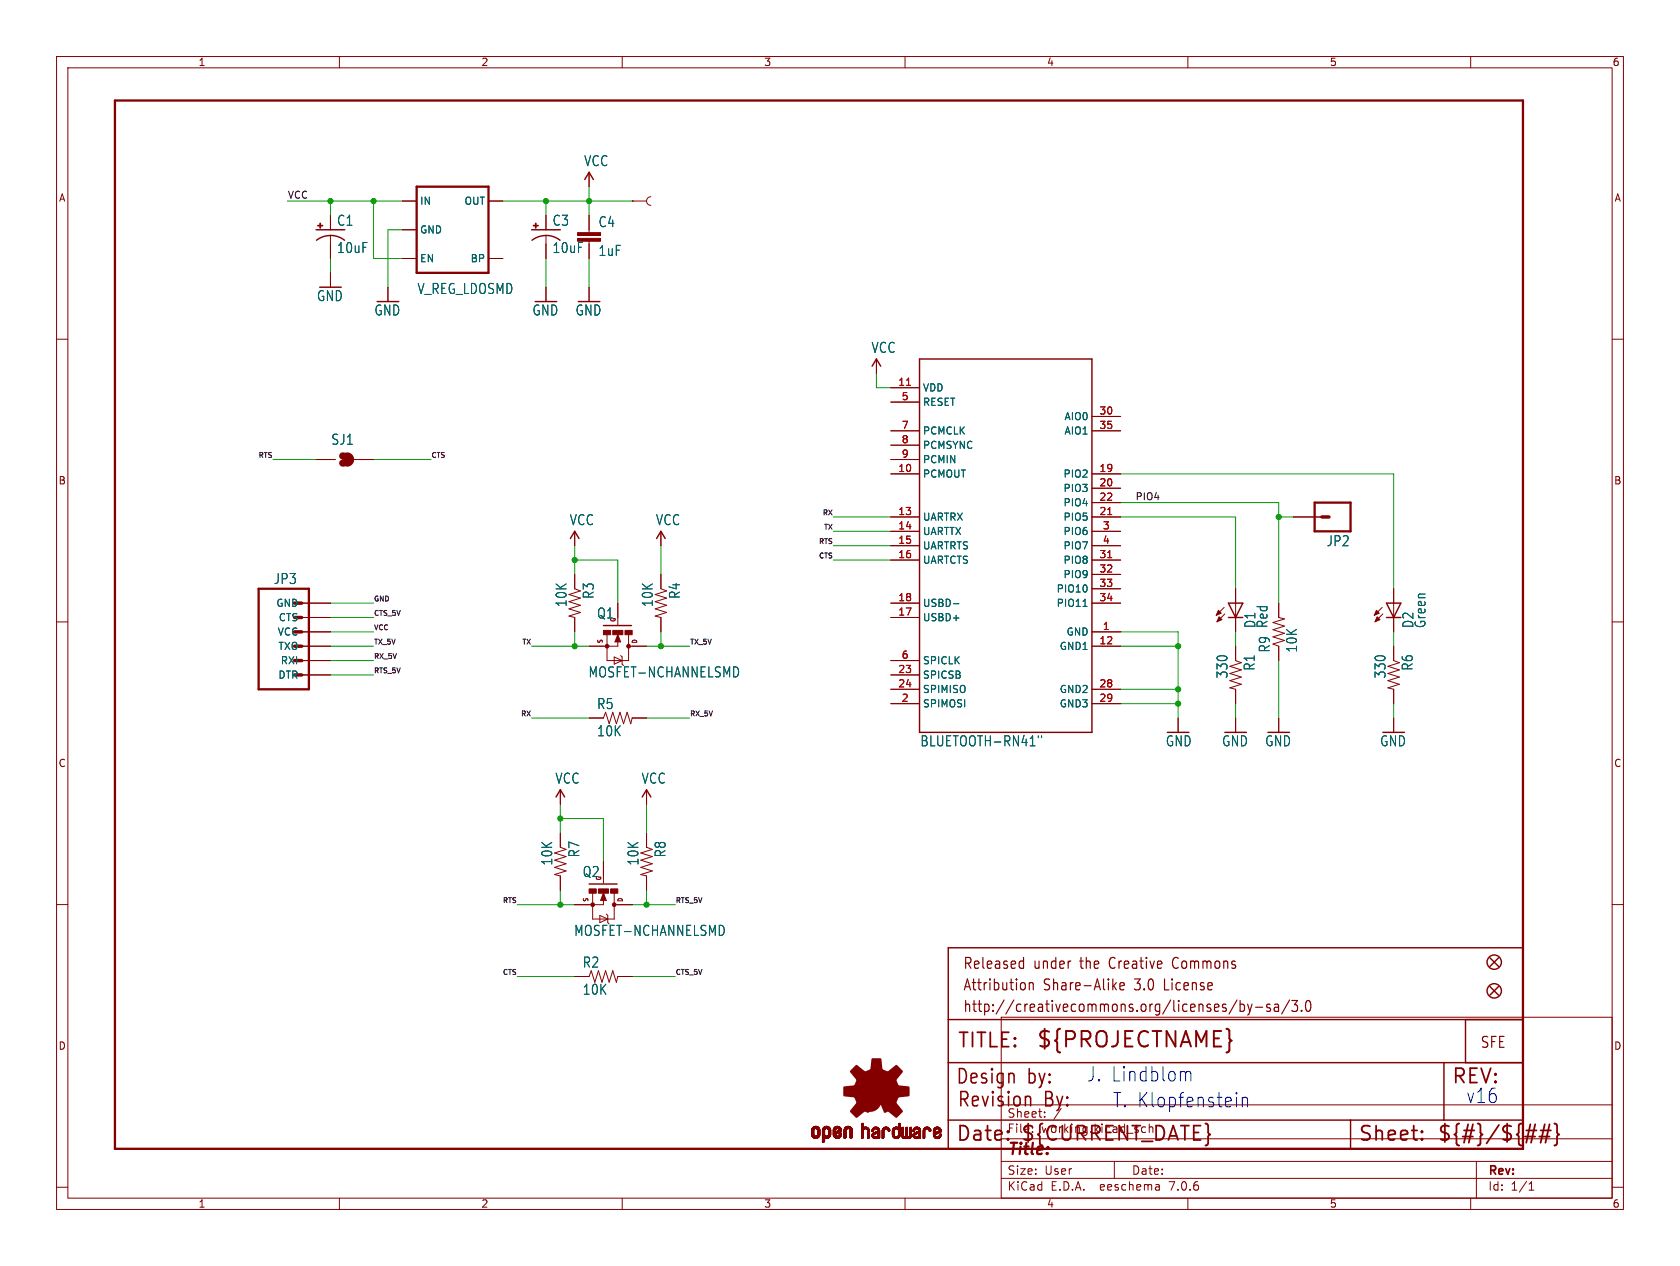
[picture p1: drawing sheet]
<svg xmlns="http://www.w3.org/2000/svg" width="297mm" height="224mm" viewBox="0 0 297 224" stroke-linecap="round" stroke-linejoin="round" font-family="sans-serif">
<defs><g id="words">
<text font-size="3.8" fill="#840000" x="183.1" y="185.7">${PROJECTNAME}</text>
<g font-size="3.5" fill="#840000">
<text x="169.2" y="185.7">TITLE:</text>
<text x="168.9" y="192.1">Design</text>
<text x="169.2" y="196.1">Revision</text>
<text x="181.6" y="192.1">by:</text>
<text x="184.6" y="196.1">By:</text>
<text x="256.5" y="192.1">REV:</text>
<text x="168.9" y="202.2">Date:</text>
<text x="180.3" y="202.2">${CURRENT_DATE}</text>
<text x="240" y="202.2">Sheet:</text>
<text x="254" y="202.2">${#}/${##}</text>
</g>
<g font-size="3.5" fill="#0000c2">
<text x="192" y="191.5">J. Lindblom</text>
<text x="196.6" y="196.1">T. Klopfenstein</text>
<text x="259.1" y="195.3">v16</text>
</g>
<text font-size="2.8" fill="#840000" x="178" y="204.8">Title:</text>
<g font-size="2.7" fill="#840000">
<text x="170.2" y="171.7">Released</text>
<text x="182.7" y="171.7">under</text>
<text x="191.1" y="171.7">the</text>
<text x="196.5" y="171.7">Creative</text>
<text x="208" y="171.7">Commons</text>
<text x="170.2" y="175.5">Attribution</text>
<text x="170.2" y="179.3">http://creativecommons.org/licenses/by-sa/3.0</text>
<text x="184.5" y="175.5">Share-Alike</text>
<text x="200.8" y="175.5">3.0</text>
<text x="206.2" y="175.5">License</text>
<text x="261.6" y="185.6">SFE</text>
</g>
<g font-size="2.5" fill="#006464">
<text x="103.2" y="29.6">VCC</text>
<text x="59.5" y="40.1">C1</text>
<text x="97.6" y="40.1">C3</text>
<text x="105.7" y="40.4">C4</text>
<text x="59.5" y="45">10uF</text>
<text x="97.6" y="45">10uF</text>
<text x="105.7" y="45.5">1uF</text>
<text x="55.9" y="53.5">GND</text>
<text x="73.7" y="52.2">V_REG_LDOSMD</text>
<text x="66.1" y="56">GND</text>
<text x="94" y="56">GND</text>
<text x="101.7" y="56">GND</text>
<text x="154" y="62.6">VCC</text>
<text x="58.5" y="78.9">SJ1</text>
<text x="100.6" y="93.1">VCC</text>
<text x="115.9" y="93.1">VCC</text>
<text x="234.4" y="96.8">JP2</text>
<text x="48.3" y="103.5">JP3</text>
<text x="100.4" y="107.5" transform="rotate(-90 100.4 107.5)">10K</text>
<text x="105.2" y="106" transform="rotate(-90 105.2 106)">R3</text>
<text x="115.6" y="107.5" transform="rotate(-90 115.6 107.5)">10K</text>
<text x="120.4" y="106" transform="rotate(-90 120.4 106)">R4</text>
<text x="105.5" y="109.6">Q1</text>
<text x="222.1" y="111.2" transform="rotate(-90 222.1 111.2)">D1</text>
<text x="250.1" y="111.2" transform="rotate(-90 250.1 111.2)">D2</text>
<text x="252.2" y="111.2" transform="rotate(-90 252.2 111.2)">Green</text>
<text x="222" y="118.7" transform="rotate(-90 222 118.7)">R1</text>
<text x="224.7" y="115.5" transform="rotate(-90 224.7 115.5)">R9 Red</text>
<text x="229.5" y="115.5" transform="rotate(-90 229.5 115.5)">10K</text>
<text x="250" y="118.7" transform="rotate(-90 250 118.7)">R6</text>
<text x="103.9" y="120">MOSFET-NCHANNELSMD</text>
<text x="105.5" y="125.6">R5</text>
<text x="217.2" y="120.1" transform="rotate(-90 217.2 120.1)">330</text>
<text x="245.2" y="120.1" transform="rotate(-90 245.2 120.1)">330</text>
<text x="105.5" y="130.4">10K</text>
<text x="162.6" y="132.2">BLUETOOTH-RN41&quot;</text>
<text x="206" y="132.2">GND</text>
<text x="216" y="132.2">GND</text>
<text x="223.6" y="132.2">GND</text>
<text x="243.9" y="132.2">GND</text>
<text x="98.1" y="138.8">VCC</text>
<text x="113.3" y="138.8">VCC</text>
<text x="97.8" y="153.2" transform="rotate(-90 97.8 153.2)">10K</text>
<text x="102.6" y="151.8" transform="rotate(-90 102.6 151.8)">R7</text>
<text x="102.9" y="155.3">Q2</text>
<text x="113.1" y="153.2" transform="rotate(-90 113.1 153.2)">10K</text>
<text x="117.9" y="151.8" transform="rotate(-90 117.9 151.8)">R8</text>
<text x="101.4" y="165.8">MOSFET-NCHANNELSMD</text>
<text x="102.9" y="171.4">R2</text>
<text x="102.9" y="176.2">10K</text>
</g>
<g font-size="2.1" fill="#840000">
<text x="178" y="197.9">Sheet:</text>
<text x="186.2" y="197.9">/</text>
<text x="178" y="200.6">File:</text>
<text x="184.1" y="200.6">working.kicad_sch</text>
<text x="178" y="208">Size:</text>
<text x="184.7" y="208">User</text>
<text x="200" y="208">Date:</text>
<text x="263" y="208.2">Rev:</text>
<text x="178" y="210.8">KiCad</text>
<text x="185.7" y="210.8">E.D.A.</text>
<text x="194.6" y="210.8">eeschema</text>
<text x="207" y="210.8">7.0.6</text>
<text x="263" y="210.8">Id:</text>
<text x="267.1" y="210.8">1/1</text>
</g>
<g font-size="1.8" fill="#840000">
<text x="35" y="11.9">1</text>
<text x="85" y="11.9">2</text>
<text x="135" y="11.9">3</text>
<text x="185" y="11.9">4</text>
<text x="235" y="11.9">5</text>
<text x="285" y="11.9">6</text>
<text x="10.3" y="35.9">A</text>
<text x="285.3" y="35.9">A</text>
<text x="10.3" y="85.9">B</text>
<text x="285.3" y="85.9">B</text>
<text x="10.3" y="135.9">C</text>
<text x="285.3" y="135.9">C</text>
<text x="10.3" y="185.9">D</text>
<text x="285.3" y="185.9">D</text>
<text x="35" y="213.8">1</text>
<text x="85" y="213.8">2</text>
<text x="135" y="213.8">3</text>
<text x="185" y="213.8">4</text>
<text x="235" y="213.8">5</text>
<text x="285" y="213.8">6</text>
</g>
<g font-size="1.8" fill="#006464">
<text x="74.2" y="36.4">IN</text>
<text x="74.2" y="41.5">GND</text>
<text x="82" y="36.4">OUT</text>
<text x="74.2" y="46.6">EN</text>
<text x="83.1" y="46.6">BP</text>
<text x="163.1" y="69.4">VDD</text>
<text x="163.1" y="72">RESET</text>
<text x="163.1" y="77.1">PCMCLK</text>
<text x="188.1" y="74.5">AIO0</text>
<text x="188.1" y="77.1">AIO1</text>
<text x="163.1" y="79.6">PCMSYNC</text>
<text x="163.1" y="82.1">PCMIN</text>
<text x="163.1" y="84.7">PCMOUT</text>
<text x="187.9" y="84.7">PIO2</text>
<text x="187.9" y="87.2">PIO3</text>
<text x="187.9" y="89.8">PIO4</text>
<text x="163.1" y="92.3">UARTRX</text>
<text x="163.1" y="94.8">UARTTX</text>
<text x="187.9" y="92.3">PIO5</text>
<text x="187.9" y="94.8">PIO6</text>
<text x="163.1" y="97.4">UARTRTS</text>
<text x="163.1" y="99.9">UARTCTS</text>
<text x="187.9" y="99.9">PIO8</text>
<text x="187.9" y="97.4">PIO7</text>
<text x="48.8" y="107.5">GND</text>
<text x="163.1" y="107.5">USBD-</text>
<text x="186.7" y="105">PIO10</text>
<text x="186.7" y="107.5">PIO11</text>
<text x="187.9" y="102.5">PIO9</text>
<text x="49" y="112.6">VCC</text>
<text x="49.2" y="110.1">CTS</text>
<text x="163.1" y="110.1">USBD+</text>
<text x="188.5" y="112.6">GND</text>
<text x="49.1" y="115.2">TXO</text>
<text x="49.5" y="117.7">RXI</text>
<text x="163.1" y="117.7">SPICLK</text>
<text x="187.2" y="115.2">GND1</text>
<text x="49.1" y="120.2">DTR</text>
<text x="163.1" y="125.3">SPIMOSI</text>
<text x="163.1" y="120.2">SPICSB</text>
<text x="163.1" y="122.8">SPIMISO</text>
<text x="187.2" y="122.8">GND2</text>
<text x="187.2" y="125.3">GND3</text>
</g>
<g font-size="1.8" fill="#a90000">
<text x="158.7" y="68.3">11</text>
<text x="159.3" y="70.9">5</text>
<text x="159.3" y="75.9">7</text>
<text x="194.3" y="73.4">30</text>
<text x="194.3" y="75.9">35</text>
<text x="158.7" y="83.6">10</text>
<text x="159.3" y="78.5">8</text>
<text x="159.3" y="81">9</text>
<text x="194.3" y="83.6">19</text>
<text x="194.3" y="86.1">20</text>
<text x="194.3" y="88.6">22</text>
<text x="158.7" y="91.2">13</text>
<text x="158.7" y="93.7">14</text>
<text x="194.3" y="91.2">21</text>
<text x="194.9" y="93.7">3</text>
<text x="158.7" y="96.3">15</text>
<text x="158.7" y="98.8">16</text>
<text x="194.3" y="98.8">31</text>
<text x="194.3" y="101.3">32</text>
<text x="194.9" y="96.3">4</text>
<text x="158.7" y="106.4">18</text>
<text x="194.3" y="103.9">33</text>
<text x="194.3" y="106.4">34</text>
<text x="158.7" y="109">17</text>
<text x="194.9" y="111.5">1</text>
<text x="158.7" y="119.1">23</text>
<text x="159.3" y="116.6">6</text>
<text x="194.3" y="114">12</text>
<text x="158.7" y="121.7">24</text>
<text x="159.3" y="124.2">2</text>
<text x="194.3" y="121.7">28</text>
<text x="194.3" y="124.2">29</text>
</g>
<g font-size="1.7" fill="#0f0f0f">
<text x="50.8" y="35.2">VCC</text>
<text x="200.7" y="88.6">PIO4</text>
</g>
<g font-size="1.2" fill="#0f0f0f">
<text x="45.6" y="81">RTS</text>
<text x="76.2" y="81">CTS</text>
<text x="145.3" y="91.2">RX</text>
<text x="145.5" y="93.7">TX</text>
<text x="144.6" y="98.8">CTS</text>
<text x="144.6" y="96.3">RTS</text>
<text x="66" y="106.4">GND</text>
<text x="66" y="111.5">VCC</text>
<text x="66" y="109">CTS_5V</text>
<text x="66" y="119.1">RTS_5V</text>
<text x="66" y="116.6">RX_5V</text>
<text x="66" y="114.1">TX_5V</text>
<text x="92.2" y="114.1">TX</text>
<text x="121.9" y="114.1">TX_5V</text>
<text x="92" y="126.8">RX</text>
<text x="121.9" y="126.8">RX_5V</text>
<text x="88.7" y="159.8">RTS</text>
<text x="119.4" y="159.8">RTS_5V</text>
<text x="88.7" y="172.5">CTS</text>
<text x="119.4" y="172.5">CTS_5V</text>
</g>
<g font-size="1.1" fill="#840000">
<text x="106.7" y="113.9" transform="rotate(-90 106.7 113.9)">S</text>
<text x="109" y="110.1" transform="rotate(-90 109 110.1)">G</text>
<text x="112.8" y="113.9" transform="rotate(-90 112.8 113.9)">D</text>
<text x="106.5" y="155.9" transform="rotate(-90 106.5 155.9)">G</text>
<text x="104.2" y="159.6" transform="rotate(-90 104.2 159.6)">S</text>
<text x="110.3" y="159.7" transform="rotate(-90 110.3 159.7)">D</text>
</g>
</g></defs>
<g fill="none" stroke="#840000" stroke-width=".18">
<path d="M10 10h277v203.9h-277zM12 12h273v199.9h-273zM60 10v2M110 10v2M160 10v2M210 10v2M260 10v2M58.4 38.1v2.5M71.1 35.6h2.6M86.4 35.6h2.5M96.5 38.1v2.5M104.1 30.5v2.5"/>
<path d="M104.1 38.1v3M111.8 35.6h.1M111.8 35.6h2.5M115.1 34.8a.76 .76 0 0 0-.8 .8 .76 .76 0 0 0 .8 .7M10 60h2M58.4 41.7v4M58.4 48.3v2.5M68.6 50.8v2.5M71.1 40.6h2.6M71.1 45.7h2.6M86.4 45.7h2.5M96.5 41.7v4"/>
<path d="M96.5 50.8v2.5M104.1 42.7v3M104.1 50.8v2.5M285 60h2M154.9 63.5v2.5M157.5 68.6h5.1M157.5 76.2h5.1M157.5 71.1h5.1M157.5 78.7h5.1M193 73.7h5.1M193 76.2h5.1M55.9 81.3h3.4"/>
<path d="M62.6 81.3h3.4M101.6 94v2.5M116.8 94v2.5M157.5 83.8h5.1M157.5 91.4h5.1M157.5 94h5.1M157.5 96.5h5.1M157.5 99.1h5.1M157.5 81.3h5.1M193 83.8h5.1M193 91.4h5.1M193 94h5.1"/>
<path d="M193 96.5h5.1M193 99.1h5.1M193 86.4h5.1M193 88.9h5.1M228.6 91.4h5.1M10 110h2M53.3 119.4h5.1M53.3 116.8h5.1M53.3 114.3h5.1M53.3 111.8h5.1M53.3 109.2h5.1M53.3 106.7h5.1"/>
<path d="M101.6 101.6v2.5l1 .4-2 .7 2 .6-2 .6 2 .7-2 .6 2 .6-2 .7 1 .2v2.6M107.3 112.3v4.5h3.8v-4.5M108.6 116.2l1.4 .6-1.4 .7zM109.2 113.4v.9h-5.1M109.2 106.7v3.8M109.2 112.3l.5 1.2h-1zM109.7 116l.3 .2v1.3M111.1 114.3h3.2M116.8 101.6v2.5l1.1 .4-2.1 .7 2.1 .6-2.1 .6 2.1 .7-2.1 .6 2.1 .6-2.1 .7 1 .2v2.6M157.5 119.4h5.1M157.5 116.8h5.1M157.5 109.2h5.1"/>
<path d="M157.5 106.7h5.1M193 114.3h5.1M193 111.8h5.1M193 106.7h5.1M193 101.6h5.1M193 104.1h5.1M216.4 107.4l-1.4 1.4M216.5 108.6l-1.4 1.4M218.4 104.1v7.7M218.4 114.3v2.5l1.1 .4-2.1 .7 2.1 .6-2.1 .6 2.1 .7-2.1 .6 2.1 .6-2.1 .7 1 .2v2.6M226.1 106.7v2.5l1 .3-2.1 .6 2.1 .6-2.1 .7 2.1 .6-2.1 .6 2.1 .7-2.1 .6 1.1 .4v2.5M244.3 107.4l-1.3 1.4"/>
<path d="M244.5 108.6l-1.4 1.4M246.4 104.1v7.7M246.4 114.3v2.5l1 .4-2 .7 2 .6-2 .6 2 .7-2 .6 2 .6-2 .7 1 .2v2.6M285 110h2M99.1 139.7v2.5M104.1 127h2.6l.4-1 .6 2 .6-2 .7 2 .6-2 .6 2 .7-2 .6 2 .3-1h2.5M114.3 139.7v2.5M157.5 124.5h5.1M157.5 121.9h5.1M193 124.5h5.1M193 121.9h5.1M208.3 127v2.5"/>
<path d="M218.4 127v2.5M226.1 127v2.5M246.4 127v2.5M10 160h2M99.1 147.3v2.6l1 .3-2.1 .7 2.1 .6-2.1 .6 2.1 .7-2.1 .6 2.1 .7-2.1 .6 1.1 .2v2.6M104.8 158v4.6h3.8v-4.6M106.7 152.4v3.8M106.7 159.1v.9h-5.1M106.7 158l.5 1.3h-1zM114.3 147.3v2.6l1 .3-2 .7 2 .6-2 .6 2 .7-2 .6 2 .7-2 .6 1 .2v2.6M285 160h2M101.6 172.7h2.5l.4-1 .7 2 .6-2 .6 2 .7-2 .6 2 .6-2 .7 2 .2-1h2.6"/>
<path d="M106 161.9l1.4 .7-1.4 .6zM107.2 161.7l.2 .2v1.3M108.6 160h3.2M177 179.9h108v32h-108zM177 195.4h108M10 210h2M60 211.9v2M110 211.9v2M160 211.9v2M177 208.4h108M177 205.4h108M177 201.4h108"/>
<path d="M197 205.4v3M204.9 209.6l.1 .9M205 210.4l-.2 .1M205 209.9h-.2M210 211.9v2M260 211.9v2M261 205.4v6.5M270.3 210.5h.9M270.3 209.4l.4-.4v1.5M285 210h2"/>
</g>
<g fill="#840000" stroke="#840000" stroke-width=".18">
<path d="M56.2 39.8h.9v.2h-.9z"/>
<path d="M56.5 39.5h.2v.9h-.2z"/>
<path d="M102.1 42.2h4.1v.5h-4.1z"/>
<path d="M102.1 41.1h4.1v.6h-4.1z"/>
<path d="M143.5 200.7h.4z"/>
<path d="M143.5 200.6l.4 .1z"/>
<path d="M143.5 200.6h.4z"/>
<path d="M143.5 200.5l.4 .1z"/>
<path d="M143.5 200.5h.4z"/>
<path d="M143.5 200.4l.4 .1z"/>
<path d="M143.5 200.4h.4z"/>
<path d="M143.5 200.3l.4 .1z"/>
<path d="M143.5 200.3h.4z"/>
<path d="M143.5 200.2l.4 .1z"/>
<path d="M143.5 200.2h.4z"/>
<path d="M143.5 200.1l.4 .1z"/>
<path d="M143.5 200.1h.4z"/>
<path d="M143.5 200l.4 .1z"/>
<path d="M143.5 200h.4z"/>
<path d="M143.5 199.9l.4 .1z"/>
<path d="M143.5 199.9h.4z"/>
<path d="M143.5 199.8l.4 .1z"/>
<path d="M143.5 199.8h.4z"/>
<path d="M143.5 200.8h.5z"/>
<path d="M143.5 200.8h.4z"/>
<path d="M143.5 200.7l.4 .1z"/>
<path d="M143.5 199.7l.4 .1z"/>
<path d="M143.5 200.9h.5z"/>
<path d="M143.5 200.8l.5 .1z"/>
<path d="M143.5 199.7h.4z"/>
<path d="M143.5 199.7h.5z"/>
<path d="M143.5 200.9h.6z"/>
<path d="M143.5 199.6l.6 .1z"/>
<path d="M143.6 200.9l.5 .1z"/>
<path d="M143.6 199.6h.5z"/>
<path d="M143.6 201h1.3z"/>
<path d="M143.6 201h.6z"/>
<path d="M143.6 199.6h1.2z"/>
<path d="M143.6 201h1.2z"/>
<path d="M143.6 199.5l1.2 .1z"/>
<path d="M143.6 201l1.2 .1z"/>
<path d="M143.6 199.5h1.2z"/>
<path d="M143.6 201.1h1.2z"/>
<path d="M143.7 201.1h1.1z"/>
<path d="M143.7 199.5h1.1z"/>
<path d="M143.7 201.1h1z"/>
<path d="M143.7 199.4l1 .1z"/>
<path d="M143.7 201.1l1 .1z"/>
<path d="M143.7 199.4h1z"/>
<path d="M143.7 201.2h1z"/>
<path d="M143.8 201.2h.9z"/>
<path d="M143.8 199.4h.9z"/>
<path d="M143.8 201.2h.8z"/>
<path d="M143.8 199.4h.8z"/>
<path d="M143.8 199.3l.8 .1z"/>
<path d="M143.8 199.3h.8z"/>
<path d="M143.8 201.2l.8 .1z"/>
<path d="M143.8 201.3h.8z"/>
<path d="M143.9 199.3h.7z"/>
<path d="M143.9 201.3h.7z"/>
<path d="M143.9 201.3h.6z"/>
<path d="M143.9 199.3h.6z"/>
<path d="M144 199.3h.4z"/>
<path d="M144 201.3h.4z"/>
<path d="M144 199.2l.4 .1z"/>
<path d="M144.1 199.2h.3z"/>
<path d="M144.1 201.3l.2 .1z"/>
<path d="M144.1 201.4h.2z"/>
<path d="M144.1 199.2h.2z"/>
<path d="M144.3 199.6h.6z"/>
<path d="M144.3 201h.6z"/>
<path d="M144.3 200.9l.6 .1z"/>
<path d="M144.3 200.9h.6z"/>
<path d="M144.3 199.6l.6 .1z"/>
<path d="M144.4 200.9h.5z"/>
<path d="M144.4 199.7h.5z"/>
<path d="M144.5 200.8l.4 .1z"/>
<path d="M144.5 199.7h.4z"/>
<path d="M144.5 200.8h.4z"/>
<path d="M144.5 199.7l.4 .1z"/>
<path d="M144.5 199.8h.4z"/>
<path d="M144.5 200.7l.4 .1z"/>
<path d="M144.5 200.7h.4z"/>
<path d="M144.5 199.9h.4z"/>
<path d="M144.5 199.8l.4 .1z"/>
<path d="M144.5 200.6l.4 .1z"/>
<path d="M144.5 200.6h.4z"/>
<path d="M144.5 200.5l.4 .1z"/>
<path d="M144.5 200.5h.4z"/>
<path d="M144.5 200.4l.4 .1z"/>
<path d="M144.5 200.4h.4z"/>
<path d="M144.5 200.3l.4 .1z"/>
<path d="M144.5 200.3h.4z"/>
<path d="M144.5 200.2l.4 .1z"/>
<path d="M144.5 200.2h.4z"/>
<path d="M144.5 200.1l.4 .1z"/>
<path d="M144.5 200.1h.4z"/>
<path d="M144.5 200l.4 .1z"/>
<path d="M144.5 200h.4z"/>
<path d="M144.5 199.9l.4 .1z"/>
<path d="M145.4 202h.2z"/>
<path d="M145.4 202h.3z"/>
<path d="M145.4 201.9l.3 .1z"/>
<path d="M145.4 201.9h.3z"/>
<path d="M145.4 201.9h.4z"/>
<path d="M145.4 201.8l.4 .1z"/>
<path d="M145.4 201.8h.4z"/>
<path d="M145.4 201.7l.4 .1z"/>
<path d="M145.4 201.7h.4z"/>
<path d="M145.4 201.6l.4 .1z"/>
<path d="M145.4 201.6h.4z"/>
<path d="M145.4 201.5l.4 .1z"/>
<path d="M145.4 201.5h.4z"/>
<path d="M145.4 201.4l.4 .1z"/>
<path d="M145.4 201.4h.4z"/>
<path d="M145.4 201.3l.4 .1z"/>
<path d="M145.4 201.3h.4z"/>
<path d="M145.4 201.3h1z"/>
<path d="M145.4 201.3h1.1z"/>
<path d="M145.4 201.2l1.1 .1z"/>
<path d="M145.4 201.2h1.1z"/>
<path d="M145.4 201.2h1.2z"/>
<path d="M145.4 201.1l1.2 .1z"/>
<path d="M145.4 201.1h1.2z"/>
<path d="M145.4 201.1h1.3z"/>
<path d="M145.4 201l1.3 .1z"/>
<path d="M145.4 201h1.3z"/>
<path d="M145.4 201h1.4z"/>
<path d="M145.4 201h.7z"/>
<path d="M145.4 200.9l.6 .1z"/>
<path d="M145.4 200.9h.6z"/>
<path d="M145.4 200.9h.5z"/>
<path d="M145.4 200.8l.5 .1z"/>
<path d="M145.4 200.8h.5z"/>
<path d="M145.4 200.8h.4z"/>
<path d="M145.4 200.7l.4 .1z"/>
<path d="M145.4 200.7h.4z"/>
<path d="M145.4 200.6l.4 .1z"/>
<path d="M145.4 200.6h.4z"/>
<path d="M145.4 200.5l.4 .1z"/>
<path d="M145.4 200.5h.4z"/>
<path d="M145.4 200.4l.4 .1z"/>
<path d="M145.4 200.4h.4z"/>
<path d="M145.4 200.3l.4 .1z"/>
<path d="M145.4 200.3h.4z"/>
<path d="M145.4 200.2l.4 .1z"/>
<path d="M145.4 200.2h.4z"/>
<path d="M145.4 200.1l.4 .1z"/>
<path d="M145.4 200.1h.4z"/>
<path d="M145.4 200l.4 .1z"/>
<path d="M145.4 200h.4z"/>
<path d="M145.4 199.9l.4 .1z"/>
<path d="M145.4 199.9h.4z"/>
<path d="M145.4 199.8l.4 .1z"/>
<path d="M145.4 199.8h.4z"/>
<path d="M145.4 199.8h.5z"/>
<path d="M145.4 202h.1z"/>
<path d="M145.4 199.7l.5 .1z"/>
<path d="M145.4 202l.1 .1z"/>
<path d="M145.4 199.7h.5z"/>
<path d="M145.4 199.7h.6z"/>
<path d="M145.5 199.7h.5z"/>
<path d="M145.5 199.6l.5 .1z"/>
<path d="M145.5 199.6h.5z"/>
<path d="M145.5 199.6h1.3z"/>
<path d="M145.5 199.6h1.2z"/>
<path d="M145.5 199.5l1.2 .1z"/>
<path d="M145.5 199.5h1.2z"/>
<path d="M145.6 199.5h1.1z"/>
<path d="M145.6 199.4l1.1 .1z"/>
<path d="M145.6 199.4h1z"/>
<path d="M145.7 199.4h.9z"/>
<path d="M145.7 199.3l.8 .1z"/>
<path d="M145.7 199.3h.8z"/>
<path d="M145.8 199.3h.7z"/>
<path d="M145.8 199.3h.6z"/>
<path d="M145.9 201.3h.5z"/>
<path d="M145.9 199.3h.5z"/>
<path d="M145.9 201.3h.4z"/>
<path d="M145.9 199.3h.4z"/>
<path d="M145.9 199.2l.4 .1z"/>
<path d="M146 201.3h.3z"/>
<path d="M146 199.2h.3z"/>
<path d="M146 201.3l.3 .1z"/>
<path d="M146 199.2h.2z"/>
<path d="M146 201.4h.2z"/>
<path d="M146.2 199.6h.6z"/>
<path d="M146.2 201h.6z"/>
<path d="M146.2 200.9l.6 .1z"/>
<path d="M146.3 200.9h.5z"/>
<path d="M146.3 199.6l.5 .1z"/>
<path d="M146.3 199.7h.5z"/>
<path d="M146.4 200.9h.4z"/>
<path d="M146.4 199.7h.4z"/>
<path d="M146.4 200.8l.4 .1z"/>
<path d="M146.4 200.8h.4z"/>
<path d="M146.4 199.7l.4 .1z"/>
<path d="M146.4 199.8h.4z"/>
<path d="M146.4 200.8h.5z"/>
<path d="M146.4 199.8h.5z"/>
<path d="M146.5 200.7l.4 .1z"/>
<path d="M146.5 200.7h.4z"/>
<path d="M146.5 199.8l.4 .1z"/>
<path d="M146.5 199.8h.4z"/>
<path d="M146.5 199.9h.4z"/>
<path d="M146.5 200.6l.4 .1z"/>
<path d="M146.5 200.6h.4z"/>
<path d="M146.5 200.5l.4 .1z"/>
<path d="M146.5 200.5h.4z"/>
<path d="M146.5 200.4l.4 .1z"/>
<path d="M146.5 200.4h.4z"/>
<path d="M146.5 200.3l.4 .1z"/>
<path d="M146.5 200.3h.4z"/>
<path d="M146.5 200.2l.4 .1z"/>
<path d="M146.5 200.2h.4z"/>
<path d="M146.5 200.1l.4 .1z"/>
<path d="M146.5 200.1h.4z"/>
<path d="M146.5 200l.4 .1z"/>
<path d="M146.5 200h.4z"/>
<path d="M146.5 199.9l.4 .1z"/>
<path d="M147.3 200.8h.4z"/>
<path d="M147.3 200.7l.4 .1z"/>
<path d="M147.3 200.7h.4z"/>
<path d="M147.3 200.6l.4 .1z"/>
<path d="M147.3 200.6h.4z"/>
<path d="M147.3 200.6h.5z"/>
<path d="M147.3 200.6h.6z"/>
<path d="M147.3 200.5l.6 .1z"/>
<path d="M147.3 200.5h.6z"/>
<path d="M147.3 200.5h.7z"/>
<path d="M147.3 200.5h.8z"/>
<path d="M147.3 200.4l.8 .1z"/>
<path d="M147.3 200.4h.9z"/>
<path d="M147.3 200.4h1z"/>
<path d="M147.3 200.3l1 .1z"/>
<path d="M147.3 200.3h1.1z"/>
<path d="M147.3 200.3h1.2z"/>
<path d="M147.3 200.2l1.3 .1z"/>
<path d="M147.3 200.2h1.3z"/>
<path d="M147.3 200.2h1.4z"/>
<path d="M147.3 200.2h.4z"/>
<path d="M147.3 200.1l.4 .1z"/>
<path d="M147.3 200.1h.4z"/>
<path d="M147.3 200l.4 .1z"/>
<path d="M147.3 200h.4z"/>
<path d="M147.3 199.9l.4 .1z"/>
<path d="M147.3 199.9h.4z"/>
<path d="M147.3 199.8l.4 .1z"/>
<path d="M147.3 199.8h.4z"/>
<path d="M147.3 200.9h.5z"/>
<path d="M147.3 200.8l.5 .1z"/>
<path d="M147.3 200.8h.5z"/>
<path d="M147.3 199.8h.5z"/>
<path d="M147.3 199.7l.5 .1z"/>
<path d="M147.3 199.7h.5z"/>
<path d="M147.4 200.9h.5z"/>
<path d="M147.4 199.7h.4z"/>
<path d="M147.4 199.7h.5z"/>
<path d="M147.4 200.9l.5 .1z"/>
<path d="M147.4 199.6l.5 .1z"/>
<path d="M147.4 199.6h.5z"/>
<path d="M147.4 201h1.3z"/>
<path d="M147.4 201h.6z"/>
<path d="M147.4 199.6h.6z"/>
<path d="M147.4 199.6h1.3z"/>
<path d="M147.4 201h1.2z"/>
<path d="M147.4 199.5l1.3 .1z"/>
<path d="M147.4 199.5h1.2z"/>
<path d="M147.4 201l1.2 .1z"/>
<path d="M147.5 201.1h1.1z"/>
<path d="M147.5 199.5h1.1z"/>
<path d="M147.5 199.4l1.1 .1z"/>
<path d="M147.5 201.1h1z"/>
<path d="M147.5 201.1l1 .1z"/>
<path d="M147.5 199.4h1.1z"/>
<path d="M147.5 201.2h1z"/>
<path d="M147.5 199.4h1z"/>
<path d="M147.6 201.2h.9z"/>
<path d="M147.6 199.4h.9z"/>
<path d="M147.6 201.2h.8z"/>
<path d="M147.6 199.3l.8 .1z"/>
<path d="M147.6 201.2l.8 .1z"/>
<path d="M147.6 199.3h.8z"/>
<path d="M147.7 201.3h.7z"/>
<path d="M147.7 199.3h.7z"/>
<path d="M147.7 199.3h.6z"/>
<path d="M147.7 201.3h.6z"/>
<path d="M147.8 199.3h.5z"/>
<path d="M147.8 201.3h.5z"/>
<path d="M147.8 200.2h.9z"/>
<path d="M147.8 200.1l.9 .1z"/>
<path d="M147.8 199.3h.4z"/>
<path d="M147.8 201.3h.4z"/>
<path d="M147.8 200.1h.9z"/>
<path d="M147.9 199.2l.3 .1z"/>
<path d="M147.9 201.3h.3z"/>
<path d="M147.9 201.3l.3 .1z"/>
<path d="M147.9 200.1h.8z"/>
<path d="M147.9 199.2h.3z"/>
<path d="M147.9 201.4h.2z"/>
<path d="M147.9 199.2h.2z"/>
<path d="M148 200.1h.7z"/>
<path d="M148.1 200l.6 .1z"/>
<path d="M148.1 200h.6z"/>
<path d="M148.1 199.6h.6z"/>
<path d="M148.1 201h.6z"/>
<path d="M148.2 200.9l.5 .1z"/>
<path d="M148.2 200h.5z"/>
<path d="M148.2 200.9h.5z"/>
<path d="M148.2 199.6l.5 .1z"/>
<path d="M148.2 199.7h.5z"/>
<path d="M148.3 200.9h.4z"/>
<path d="M148.3 199.7h.4z"/>
<path d="M148.3 200h.4z"/>
<path d="M148.3 199.7l.4 .1z"/>
<path d="M148.3 200.8l.4 .1z"/>
<path d="M148.3 199.8h.4z"/>
<path d="M148.3 200.8h.4z"/>
<path d="M148.3 199.9l.4 .1z"/>
<path d="M148.3 199.9h.4z"/>
<path d="M148.3 199.8l.4 .1z"/>
<path d="M148.4 200.7l.3 .1z"/>
<path d="M148.4 200.7h.3z"/>
<path d="M148.4 200.6l.3 .1z"/>
<path d="M148.4 200.6h.3z"/>
<path d="M148.4 200.5l.3 .1z"/>
<path d="M148.5 200.5h.2z"/>
<path d="M148.6 200.5h.1z"/>
<path d="M149.2 201.3h.3z"/>
<path d="M149.2 201.2l.3 .1z"/>
<path d="M149.2 201.2h.3z"/>
<path d="M149.2 201.2h.4z"/>
<path d="M149.2 201.1l.4 .1z"/>
<path d="M149.2 201.1h.4z"/>
<path d="M149.2 201l.4 .1z"/>
<path d="M149.2 201h.4z"/>
<path d="M149.2 200.9l.4 .1z"/>
<path d="M149.2 200.9h.4z"/>
<path d="M149.2 200.8l.4 .1z"/>
<path d="M149.2 200.8h.4z"/>
<path d="M149.2 200.7l.4 .1z"/>
<path d="M149.2 200.7h.4z"/>
<path d="M149.2 200.6l.4 .1z"/>
<path d="M149.2 200.6h.4z"/>
<path d="M149.2 200.5l.4 .1z"/>
<path d="M149.2 200.5h.4z"/>
<path d="M149.2 200.4l.4 .1z"/>
<path d="M149.2 200.4h.4z"/>
<path d="M149.2 200.3l.4 .1z"/>
<path d="M149.2 200.3h.4z"/>
<path d="M149.2 200.2l.4 .1z"/>
<path d="M149.2 200.2h.4z"/>
<path d="M149.2 200.1l.4 .1z"/>
<path d="M149.2 200.1h.4z"/>
<path d="M149.2 200l.4 .1z"/>
<path d="M149.2 200h.4z"/>
<path d="M149.2 199.9l.4 .1z"/>
<path d="M149.2 199.9h.4z"/>
<path d="M149.2 199.8l.4 .1z"/>
<path d="M149.2 201.3h.2z"/>
<path d="M149.2 199.8h.4z"/>
<path d="M149.2 199.8h.5z"/>
<path d="M149.3 199.7l.4 .1z"/>
<path d="M149.3 199.7h.4z"/>
<path d="M149.3 199.7h.5z"/>
<path d="M149.3 199.6l.5 .1z"/>
<path d="M149.3 199.6h.5z"/>
<path d="M149.3 199.6h.6z"/>
<path d="M149.3 199.6h1.3z"/>
<path d="M149.3 199.5l1.3 .1z"/>
<path d="M149.3 199.5h1.3z"/>
<path d="M149.3 199.5h1.2z"/>
<path d="M149.4 199.5h1.1z"/>
<path d="M149.4 199.4l1.1 .1z"/>
<path d="M149.4 199.4h1.1z"/>
<path d="M149.5 199.4h.9z"/>
<path d="M149.5 199.3l.9 .1z"/>
<path d="M149.5 199.3h.8z"/>
<path d="M149.6 199.3h.7z"/>
<path d="M149.6 199.3h.6z"/>
<path d="M149.7 199.3h.5z"/>
<path d="M149.8 199.2l.3 .1z"/>
<path d="M149.8 199.2h.3z"/>
<path d="M149.9 199.2h.2z"/>
<path d="M150 199.6h.6z"/>
<path d="M150.1 199.6h.5z"/>
<path d="M150.1 199.6l.5 .1z"/>
<path d="M150.1 199.7h.5z"/>
<path d="M150.2 199.7h.4z"/>
<path d="M150.2 199.7l.5 .1z"/>
<path d="M150.2 199.7h.5z"/>
<path d="M150.2 199.8h.5z"/>
<path d="M150.3 199.8h.4z"/>
<path d="M150.3 199.8l.4 .1z"/>
<path d="M150.3 201.3h.3z"/>
<path d="M150.3 201.2l.3 .1z"/>
<path d="M150.3 201.2h.3z"/>
<path d="M150.3 201.2h.4z"/>
<path d="M150.3 201.1l.4 .1z"/>
<path d="M150.3 201.1h.4z"/>
<path d="M150.3 201l.4 .1z"/>
<path d="M150.3 201h.4z"/>
<path d="M150.3 200.9l.4 .1z"/>
<path d="M150.3 200.9h.4z"/>
<path d="M150.3 200.8l.4 .1z"/>
<path d="M150.3 200.8h.4z"/>
<path d="M150.3 200.7l.4 .1z"/>
<path d="M150.3 200.7h.4z"/>
<path d="M150.3 200.6l.4 .1z"/>
<path d="M150.3 200.6h.4z"/>
<path d="M150.3 200.5l.4 .1z"/>
<path d="M150.3 200.5h.4z"/>
<path d="M150.3 200.4l.4 .1z"/>
<path d="M150.3 200.4h.4z"/>
<path d="M150.3 200.3l.4 .1z"/>
<path d="M150.3 200.3h.4z"/>
<path d="M150.3 200.2l.4 .1z"/>
<path d="M150.3 200.2h.4z"/>
<path d="M150.3 200.1l.4 .1z"/>
<path d="M150.3 200.1h.4z"/>
<path d="M150.3 200l.4 .1z"/>
<path d="M150.3 200h.4z"/>
<path d="M150.3 199.9l.4 .1z"/>
<path d="M150.3 199.9h.4z"/>
<path d="M150.3 201.3h.2z"/>
<path d="M150.3 201.3h.1z"/>
<path d="M152.3 201.3h.2z"/>
<path d="M152.3 198.9h.3z"/>
<path d="M152.3 201.3l.1 .1z"/>
<path d="M152.3 201.3h.3z"/>
<path d="M152.3 201.2l.3 .1z"/>
<path d="M152.3 201.2h.3z"/>
<path d="M152.3 201.1l.3 .1z"/>
<path d="M152.3 201.1h.3z"/>
<path d="M152.3 201l.3 .1z"/>
<path d="M152.3 201h.3z"/>
<path d="M152.3 200.9l.3 .1z"/>
<path d="M152.3 200.9h.3z"/>
<path d="M152.3 200.8l.3 .1z"/>
<path d="M152.3 200.8h.3z"/>
<path d="M152.3 200.7l.3 .1z"/>
<path d="M152.3 200.7h.3z"/>
<path d="M152.3 200.6l.3 .1z"/>
<path d="M152.3 200.6h.3z"/>
<path d="M152.3 200.5l.3 .1z"/>
<path d="M152.3 200.5h.3z"/>
<path d="M152.3 200.4l.3 .1z"/>
<path d="M152.3 200.4h.3z"/>
<path d="M152.3 200.3l.3 .1z"/>
<path d="M152.3 200.3h.3z"/>
<path d="M152.3 200.2l.3 .1z"/>
<path d="M152.3 200.2h.3z"/>
<path d="M152.3 200.1l.3 .1z"/>
<path d="M152.3 200.1h.3z"/>
<path d="M152.3 200l.3 .1z"/>
<path d="M152.3 200h.3z"/>
<path d="M152.3 199.9l.3 .1z"/>
<path d="M152.3 199.9h.3z"/>
<path d="M152.3 199.9h.4z"/>
<path d="M152.3 199.8l.4 .1z"/>
<path d="M152.3 199.8h.4z"/>
<path d="M152.3 199.7l.5 .1z"/>
<path d="M152.3 199.7h.5z"/>
<path d="M152.3 199.7h.6z"/>
<path d="M152.3 199.6l.7 .1z"/>
<path d="M152.3 199.6h1.3z"/>
<path d="M152.3 199.6h1.2z"/>
<path d="M152.3 199.5l1.2 .1z"/>
<path d="M152.3 199.5h1.2z"/>
<path d="M152.3 199.5h1.1z"/>
<path d="M152.3 199.4l1.1 .1z"/>
<path d="M152.3 199.4h1z"/>
<path d="M152.3 199.4h.3z"/>
<path d="M152.3 199.3l.3 .1z"/>
<path d="M152.3 199.3h.3z"/>
<path d="M152.3 199.2l.3 .1z"/>
<path d="M152.3 199.2h.3z"/>
<path d="M152.3 199.1l.3 .1z"/>
<path d="M152.3 199.1h.3z"/>
<path d="M152.3 199l.3 .1z"/>
<path d="M152.3 199h.3z"/>
<path d="M152.3 198.9l.3 .1z"/>
<path d="M152.3 198.8l.3 .1z"/>
<path d="M152.3 198.8h.3z"/>
<path d="M152.4 198.8h.2z"/>
<path d="M152.4 198.7l.2 .1z"/>
<path d="M152.4 198.7h.2z"/>
<path d="M152.5 198.7h.1z"/>
<path d="M152.7 199.4h.6z"/>
<path d="M152.8 199.4h.5z"/>
<path d="M152.8 199.4h.4z"/>
<path d="M153 199.4h.1z"/>
<path d="M153.1 199.6l.5 .1z"/>
<path d="M153.1 199.7h.5z"/>
<path d="M153.2 199.7h.4z"/>
<path d="M153.3 199.7h.3z"/>
<path d="M153.3 199.7l.3 .1z"/>
<path d="M153.3 199.8h.4z"/>
<path d="M153.3 199.8l.4 .1z"/>
<path d="M153.4 199.9h.3z"/>
<path d="M153.4 200h.3z"/>
<path d="M153.4 199.9l.3 .1z"/>
<path d="M153.4 201.3l.1 .1z"/>
<path d="M153.4 201.3h.1z"/>
<path d="M153.4 201.3h.2z"/>
<path d="M153.4 201.3h.3z"/>
<path d="M153.4 201.2l.3 .1z"/>
<path d="M153.4 201.2h.3z"/>
<path d="M153.4 201.1l.3 .1z"/>
<path d="M153.4 201.1h.3z"/>
<path d="M153.4 201l.3 .1z"/>
<path d="M153.4 201h.3z"/>
<path d="M153.4 200.9l.3 .1z"/>
<path d="M153.4 200.9h.3z"/>
<path d="M153.4 200.8l.3 .1z"/>
<path d="M153.4 200.8h.3z"/>
<path d="M153.4 200.7l.3 .1z"/>
<path d="M153.4 200.7h.3z"/>
<path d="M153.4 200.6l.3 .1z"/>
<path d="M153.4 200.6h.3z"/>
<path d="M153.4 200.5l.3 .1z"/>
<path d="M153.4 200.5h.3z"/>
<path d="M153.4 200.4l.3 .1z"/>
<path d="M153.4 200.4h.3z"/>
<path d="M153.4 200.3l.3 .1z"/>
<path d="M153.4 200.3h.3z"/>
<path d="M153.4 200.2l.3 .1z"/>
<path d="M153.4 200.2h.3z"/>
<path d="M153.4 200.1l.3 .1z"/>
<path d="M153.4 200.1h.3z"/>
<path d="M153.4 200l.3 .1z"/>
<path d="M154.1 200.9h.4z"/>
<path d="M154.1 200.9h.3z"/>
<path d="M154.1 200.8l.3 .1z"/>
<path d="M154.1 200.8h.3z"/>
<path d="M154.1 200.8h.4z"/>
<path d="M154.1 200.1h.2z"/>
<path d="M154.1 200.1h.3z"/>
<path d="M154.1 200l.3 .1z"/>
<path d="M154.1 200h.3z"/>
<path d="M154.2 201h.3z"/>
<path d="M154.2 200.9l.3 .1z"/>
<path d="M154.2 200.9h.3z"/>
<path d="M154.2 200.7l.3 .1z"/>
<path d="M154.2 200.7h.3z"/>
<path d="M154.2 200.1v.1z"/>
<path d="M154.2 200.1h.1z"/>
<path d="M154.2 200h.2z"/>
<path d="M154.2 199.9l.2 .1z"/>
<path d="M154.2 199.9h.2z"/>
<path d="M154.2 200.6l.4 .1z"/>
<path d="M154.2 199.9h.3z"/>
<path d="M154.2 199.8l.3 .1z"/>
<path d="M154.2 201.1h.4z"/>
<path d="M154.2 201l.4 .1z"/>
<path d="M154.2 200.6h.4z"/>
<path d="M154.2 200.6h.5z"/>
<path d="M154.2 199.8h.3z"/>
<path d="M154.2 201.1h.8z"/>
<path d="M154.2 201.1h.5z"/>
<path d="M154.2 199.8h.4z"/>
<path d="M154.2 200.6h.6z"/>
<path d="M154.2 199.7l.4 .1z"/>
<path d="M154.2 199.7h.4z"/>
<path d="M154.2 200.5l.6 .1z"/>
<path d="M154.2 201.1l.8 .1z"/>
<path d="M154.2 200.5h.6z"/>
<path d="M154.3 201.2h.7z"/>
<path d="M154.3 200.5h.6z"/>
<path d="M154.3 199.7h.3z"/>
<path d="M154.3 199.7h.4z"/>
<path d="M154.3 199.7h.5z"/>
<path d="M154.3 199.6l.5 .1z"/>
<path d="M154.3 199.6h1.1z"/>
<path d="M154.3 200.5h.7z"/>
<path d="M154.3 201.2l.7 .1z"/>
<path d="M154.3 199.6h1z"/>
<path d="M154.3 201.3h.7z"/>
<path d="M154.3 200.4l.8 .1z"/>
<path d="M154.4 201.3h.6z"/>
<path d="M154.4 200.4h.7z"/>
<path d="M154.4 199.5l.9 .1z"/>
<path d="M154.4 199.5h.9z"/>
<path d="M154.4 200.4h1.1z"/>
<path d="M154.4 199.5h.8z"/>
<path d="M154.5 199.5h.7z"/>
<path d="M154.5 200.4h1z"/>
<path d="M154.5 201.3h.5z"/>
<path d="M154.5 199.4l.7 .1z"/>
<path d="M154.5 201.3l.5 .1z"/>
<path d="M154.5 199.4h.6z"/>
<path d="M154.5 201.4h.5z"/>
<path d="M154.5 200.3l1 .1z"/>
<path d="M154.6 201.4h.4z"/>
<path d="M154.6 200.3h.9z"/>
<path d="M154.6 199.4h.5z"/>
<path d="M154.6 199.4h.4z"/>
<path d="M154.7 200.3h.8z"/>
<path d="M154.8 201.1h.2z"/>
<path d="M154.8 200.2l.7 .1z"/>
<path d="M154.8 200.2h.7z"/>
<path d="M154.8 199.4h.1z"/>
<path d="M154.9 199.6l.5 .1z"/>
<path d="M154.9 200.2h.6z"/>
<path d="M154.9 199.7h.5z"/>
<path d="M155 200.2h.5z"/>
<path d="M155 199.7h.4z"/>
<path d="M155 200.1l.5 .1z"/>
<path d="M155 200.1h.5z"/>
<path d="M155.1 199.7h.3z"/>
<path d="M155.1 200.1h.4z"/>
<path d="M155.1 199.7l.3 .1z"/>
<path d="M155.1 199.8h.3z"/>
<path d="M155.1 199.8h.4z"/>
<path d="M155.2 200.4h.3z"/>
<path d="M155.2 200.1h.3z"/>
<path d="M155.2 199.8h.3z"/>
<path d="M155.2 199.9h.3z"/>
<path d="M155.2 199.8l.3 .1z"/>
<path d="M155.2 200l.3 .1z"/>
<path d="M155.2 200.5h.3z"/>
<path d="M155.2 200.4l.3 .1z"/>
<path d="M155.2 200h.3z"/>
<path d="M155.2 199.9l.3 .1z"/>
<path d="M155.2 201.3h.2z"/>
<path d="M155.2 201.3h.3z"/>
<path d="M155.2 201.2l.3 .1z"/>
<path d="M155.2 201.2h.3z"/>
<path d="M155.2 201.1l.3 .1z"/>
<path d="M155.2 201.1h.3z"/>
<path d="M155.2 201l.3 .1z"/>
<path d="M155.2 201h.3z"/>
<path d="M155.2 200.9l.3 .1z"/>
<path d="M155.2 200.9h.3z"/>
<path d="M155.2 200.8l.3 .1z"/>
<path d="M155.2 200.8h.3z"/>
<path d="M155.2 200.7l.3 .1z"/>
<path d="M155.2 200.7h.3z"/>
<path d="M155.2 200.6l.3 .1z"/>
<path d="M155.2 200.6h.3z"/>
<path d="M155.2 200.5l.3 .1z"/>
<path d="M155.2 201.3l.1 .1z"/>
<path d="M156 201.3l.1 .1z"/>
<path d="M156 201.3h.1z"/>
<path d="M156 201.3h.2z"/>
<path d="M156 201.2l.2 .1z"/>
<path d="M156 201.2h.2z"/>
<path d="M156 201.2h.3z"/>
<path d="M156 201.1l.3 .1z"/>
<path d="M156 201.1h.3z"/>
<path d="M156 201l.3 .1z"/>
<path d="M156 201h.3z"/>
<path d="M156 200.9l.3 .1z"/>
<path d="M156 200.9h.3z"/>
<path d="M156 200.8l.3 .1z"/>
<path d="M156 200.8h.3z"/>
<path d="M156 200.7l.3 .1z"/>
<path d="M156 200.7h.3z"/>
<path d="M156 200.6l.3 .1z"/>
<path d="M156 200.6h.3z"/>
<path d="M156 200.5l.3 .1z"/>
<path d="M156 200.5h.3z"/>
<path d="M156 200.4l.3 .1z"/>
<path d="M156 200.4h.3z"/>
<path d="M156 200.3l.3 .1z"/>
<path d="M156 200.3h.3z"/>
<path d="M156 200.2l.3 .1z"/>
<path d="M156 200.2h.3z"/>
<path d="M156 200.1l.3 .1z"/>
<path d="M156 200.1h.3z"/>
<path d="M156 200l.3 .1z"/>
<path d="M156 200h.3z"/>
<path d="M156 199.9l.3 .1z"/>
<path d="M156 199.9h.3z"/>
<path d="M156 199.8l.3 .1z"/>
<path d="M156 199.8h.3z"/>
<path d="M156 199.8h.4z"/>
<path d="M156 199.7l.4 .1z"/>
<path d="M156 199.7h.4z"/>
<path d="M156.1 199.7h.4z"/>
<path d="M156.1 199.7h.5z"/>
<path d="M156.1 199.6l.5 .1z"/>
<path d="M156.1 199.6h1.1z"/>
<path d="M156.1 199.6h1z"/>
<path d="M156.2 199.5l.9 .1z"/>
<path d="M156.2 199.5h.9z"/>
<path d="M156.2 199.5h.8z"/>
<path d="M156.3 199.5h.7z"/>
<path d="M156.3 199.4l.7 .1z"/>
<path d="M156.3 199.4h.7z"/>
<path d="M156.4 199.4h.5z"/>
<path d="M156.5 199.4h.3z"/>
<path d="M156.6 199.4h.1z"/>
<path d="M156.7 199.6l.5 .1z"/>
<path d="M156.7 199.7h.5z"/>
<path d="M156.8 199.7h.4z"/>
<path d="M156.9 199.7h.3z"/>
<path d="M156.9 199.7l.4 .1z"/>
<path d="M156.9 199.8h.4z"/>
<path d="M157 199.8h.3z"/>
<path d="M157 199.9h.3z"/>
<path d="M157 199.8l.3 .1z"/>
<path d="M157 200h.3z"/>
<path d="M157 199.9l.3 .1z"/>
<path d="M157 200l.3 .1z"/>
<path d="M157.1 200.1h.1z"/>
<path d="M157.1 200.1h.2z"/>
<path d="M157.8 200.7h.3z"/>
<path d="M157.8 200.6l.3 .1z"/>
<path d="M157.8 200.6h.3z"/>
<path d="M157.8 200.5l.3 .1z"/>
<path d="M157.8 200.5h.3z"/>
<path d="M157.8 200.4l.3 .1z"/>
<path d="M157.8 200.4h.3z"/>
<path d="M157.8 200.3l.3 .1z"/>
<path d="M157.8 200.3h.3z"/>
<path d="M157.8 200.2l.3 .1z"/>
<path d="M157.8 200.2h.3z"/>
<path d="M157.8 200.1l.3 .1z"/>
<path d="M157.8 200.1h.3z"/>
<path d="M157.8 200l.3 .1z"/>
<path d="M157.8 200.8h.3z"/>
<path d="M157.8 200.7l.3 .1z"/>
<path d="M157.8 200h.3z"/>
<path d="M157.8 199.9l.3 .1z"/>
<path d="M157.8 199.9h.3z"/>
<path d="M157.8 200.9h.3z"/>
<path d="M157.8 200.8l.3 .1z"/>
<path d="M157.8 199.8l.3 .1z"/>
<path d="M157.8 199.8h.3z"/>
<path d="M157.8 201h.4z"/>
<path d="M157.8 200.9l.3 .1z"/>
<path d="M157.8 199.8h.4z"/>
<path d="M157.8 199.7l.4 .1z"/>
<path d="M157.8 199.7h.4z"/>
<path d="M157.9 201l.4 .1z"/>
<path d="M157.9 199.7h.3z"/>
<path d="M157.9 201.1h.4z"/>
<path d="M157.9 199.7h.4z"/>
<path d="M157.9 201.1h.5z"/>
<path d="M157.9 201.1h1.1z"/>
<path d="M157.9 199.7h.5z"/>
<path d="M157.9 199.6l.5 .1z"/>
<path d="M157.9 199.6h1.2z"/>
<path d="M157.9 201.1l1.1 .1z"/>
<path d="M157.9 201.2h1.1z"/>
<path d="M158 201.2h.9z"/>
<path d="M158 199.6h1.1z"/>
<path d="M158 199.5l1.1 .1z"/>
<path d="M158 199.5h1.1z"/>
<path d="M158 201.2l.9 .1z"/>
<path d="M158 201.3h.9z"/>
<path d="M158.1 201.3h.8z"/>
<path d="M158.1 199.5h1z"/>
<path d="M158.1 201.3h.7z"/>
<path d="M158.1 199.4l1 .1z"/>
<path d="M158.1 199.4h.7z"/>
<path d="M158.2 201.3h.6z"/>
<path d="M158.2 201.3h.5z"/>
<path d="M158.2 199.4h.5z"/>
<path d="M158.2 201.3l.5 .1z"/>
<path d="M158.2 201.4h.5z"/>
<path d="M158.3 199.4h.3z"/>
<path d="M158.4 199.4h.1z"/>
<path d="M158.5 199.6l.6 .1z"/>
<path d="M158.5 201.1h.5z"/>
<path d="M158.5 199.7h.6z"/>
<path d="M158.6 201.1h.4z"/>
<path d="M158.6 199.7h.5z"/>
<path d="M158.6 201l.4 .1z"/>
<path d="M158.7 201h.4z"/>
<path d="M158.7 199.7h.4z"/>
<path d="M158.7 199.7l.4 .1z"/>
<path d="M158.7 199.8h.4z"/>
<path d="M158.8 200.9l.3 .1z"/>
<path d="M158.8 200.9h.3z"/>
<path d="M158.8 199.8h.3z"/>
<path d="M158.8 199.8l.3 .1z"/>
<path d="M158.8 199.4h.3z"/>
<path d="M158.8 199.9h.3z"/>
<path d="M158.8 200.8l.3 .1z"/>
<path d="M158.8 200.8h.3z"/>
<path d="M158.8 200.7l.3 .1z"/>
<path d="M158.8 200.7h.3z"/>
<path d="M158.8 200.6h.3z"/>
<path d="M158.8 200.5h.3z"/>
<path d="M158.8 200.4h.3z"/>
<path d="M158.8 200.3h.3z"/>
<path d="M158.8 200.2h.3z"/>
<path d="M158.8 200.1l.3 .1z"/>
<path d="M158.8 200.1h.3z"/>
<path d="M158.8 200h.3z"/>
<path d="M158.8 199.9l.3 .1z"/>
<path d="M158.8 199.3l.3 .1z"/>
<path d="M158.8 199.3h.3z"/>
<path d="M158.8 199.2l.3 .1z"/>
<path d="M158.8 199.2h.3z"/>
<path d="M158.8 199.1l.3 .1z"/>
<path d="M158.8 199.1h.3z"/>
<path d="M158.8 199l.3 .1z"/>
<path d="M158.8 199h.3z"/>
<path d="M158.8 198.9h.3z"/>
<path d="M158.8 198.8l.3 .1z"/>
<path d="M158.8 198.8h.3z"/>
<path d="M158.8 200.6l.3 .1z"/>
<path d="M158.8 200.5l.3 .1z"/>
<path d="M158.8 200.4l.3 .1z"/>
<path d="M158.8 200.3l.3 .1z"/>
<path d="M158.8 200.2l.3 .1z"/>
<path d="M158.8 200l.3 .1z"/>
<path d="M158.8 198.9l.3 .1z"/>
<path d="M158.9 198.8h.2z"/>
<path d="M158.9 198.7l.2 .1z"/>
<path d="M158.9 198.7h.2z"/>
<path d="M159 198.7h.1z"/>
<path d="M159.4 200.9h.3z"/>
<path d="M159.4 200.8l.3 .1z"/>
<path d="M159.4 200.8h.3z"/>
<path d="M159.4 200.7l.3 .1z"/>
<path d="M159.4 200.7h.3z"/>
<path d="M159.4 200.6l.3 .1z"/>
<path d="M159.4 200.6h.3z"/>
<path d="M159.4 200.5l.3 .1z"/>
<path d="M159.4 200.5h.3z"/>
<path d="M159.4 200.4l.3 .1z"/>
<path d="M159.4 200.4h.3z"/>
<path d="M159.4 200.3l.3 .1z"/>
<path d="M159.4 200.3h.3z"/>
<path d="M159.4 200.2l.3 .1z"/>
<path d="M159.4 200.2h.3z"/>
<path d="M159.4 200.1l.3 .1z"/>
<path d="M159.4 200.1h.3z"/>
<path d="M159.4 200l.3 .1z"/>
<path d="M159.4 200h.3z"/>
<path d="M159.4 199.9l.3 .1z"/>
<path d="M159.4 199.9h.3z"/>
<path d="M159.4 199.8l.3 .1z"/>
<path d="M159.4 199.8h.3z"/>
<path d="M159.4 199.7l.3 .1z"/>
<path d="M159.4 199.7h.3z"/>
<path d="M159.4 199.6l.3 .1z"/>
<path d="M159.4 199.6h.3z"/>
<path d="M159.4 199.5l.3 .1z"/>
<path d="M159.4 199.5h.3z"/>
<path d="M159.4 201h.4z"/>
<path d="M159.4 201h.3z"/>
<path d="M159.4 200.9l.3 .1z"/>
<path d="M159.4 201.1h.4z"/>
<path d="M159.4 201l.4 .1z"/>
<path d="M159.5 201.1h1.6z"/>
<path d="M159.5 201.1h.3z"/>
<path d="M159.5 199.5h.2z"/>
<path d="M159.5 201.1h1.5z"/>
<path d="M159.5 201.1l1.5 .1z"/>
<path d="M159.5 199.4l.2 .1z"/>
<path d="M159.5 201.2h1.5z"/>
<path d="M159.5 199.4h.2z"/>
<path d="M159.6 201.2l1.4 .1z"/>
<path d="M159.6 201.3h1.4z"/>
<path d="M159.6 199.4h.1z"/>
<path d="M159.6 201.3h1.3z"/>
<path d="M159.6 201.3h.6z"/>
<path d="M159.7 201.3h.5z"/>
<path d="M159.7 201.3h.4z"/>
<path d="M159.7 201.3l.4 .1z"/>
<path d="M159.7 201.4h.4z"/>
<path d="M160 201.1h.6z"/>
<path d="M160 201.1h.5z"/>
<path d="M160 201l.5 .1z"/>
<path d="M160 201h.5z"/>
<path d="M160.1 201h.4z"/>
<path d="M160.1 201h.3z"/>
<path d="M160.1 200.9l.3 .1z"/>
<path d="M160.1 200.9h.3z"/>
<path d="M160.1 200.8l.3 .1z"/>
<path d="M160.1 200.8h.3z"/>
<path d="M160.1 200.7l.3 .1z"/>
<path d="M160.1 200.7h.3z"/>
<path d="M160.1 200.6h.3z"/>
<path d="M160.1 200.5h.3z"/>
<path d="M160.1 200.4l.3 .1z"/>
<path d="M160.1 200.6l.3 .1z"/>
<path d="M160.1 200.5l.3 .1z"/>
<path d="M160.1 200.4h.3z"/>
<path d="M160.1 200.3l.3 .1z"/>
<path d="M160.1 200.3h.3z"/>
<path d="M160.1 200.2l.3 .1z"/>
<path d="M160.1 200.2h.3z"/>
<path d="M160.1 200.1l.3 .1z"/>
<path d="M160.1 200.1h.3z"/>
<path d="M160.1 200l.3 .1z"/>
<path d="M160.1 200h.3z"/>
<path d="M160.1 199.9l.3 .1z"/>
<path d="M160.1 199.9h.3z"/>
<path d="M160.1 199.8l.3 .1z"/>
<path d="M160.1 199.8h.3z"/>
<path d="M160.1 199.7l.3 .1z"/>
<path d="M160.1 199.7h.3z"/>
<path d="M160.1 199.6l.3 .1z"/>
<path d="M160.1 199.6h.3z"/>
<path d="M160.1 199.5l.3 .1z"/>
<path d="M160.1 199.5h.3z"/>
<path d="M160.2 199.5h.2z"/>
<path d="M160.2 199.4l.2 .1z"/>
<path d="M160.2 199.4h.2z"/>
<path d="M160.3 201.3h.6z"/>
<path d="M160.3 199.4h.1z"/>
<path d="M160.4 201.3h.5z"/>
<path d="M160.4 201.3l.4 .1z"/>
<path d="M160.4 201.4h.4z"/>
<path d="M160.7 201.1h.4z"/>
<path d="M160.7 201l.4 .1z"/>
<path d="M160.8 201h.3z"/>
<path d="M160.8 200.9l.3 .1z"/>
<path d="M160.8 200.9h.3z"/>
<path d="M160.8 200.8l.3 .1z"/>
<path d="M160.8 200.8h.3z"/>
<path d="M160.8 200.7l.3 .1z"/>
<path d="M160.8 200.7h.3z"/>
<path d="M160.8 200.6l.3 .1z"/>
<path d="M160.8 200.6h.3z"/>
<path d="M160.8 200.5l.3 .1z"/>
<path d="M160.8 200.5h.3z"/>
<path d="M160.8 200.4l.3 .1z"/>
<path d="M160.8 200.4h.3z"/>
<path d="M160.8 200.3l.3 .1z"/>
<path d="M160.8 200.3h.3z"/>
<path d="M160.8 200.2l.3 .1z"/>
<path d="M160.8 200.2h.3z"/>
<path d="M160.8 200.1l.3 .1z"/>
<path d="M160.8 200.1h.3z"/>
<path d="M160.8 200l.3 .1z"/>
<path d="M160.8 200h.3z"/>
<path d="M160.8 199.9l.3 .1z"/>
<path d="M160.8 199.9h.3z"/>
<path d="M160.8 199.8l.3 .1z"/>
<path d="M160.8 199.8h.3z"/>
<path d="M160.8 199.7l.3 .1z"/>
<path d="M160.8 199.7h.3z"/>
<path d="M160.8 199.6l.3 .1z"/>
<path d="M160.8 199.6h.3z"/>
<path d="M160.8 199.5l.3 .1z"/>
<path d="M160.8 199.5h.3z"/>
<path d="M160.9 199.5h.2z"/>
<path d="M160.9 199.4l.2 .1z"/>
<path d="M160.9 199.4h.2z"/>
<path d="M161 199.4h.1z"/>
<path d="M161.4 200.9h.3z"/>
<path d="M161.4 200.8l.3 .1z"/>
<path d="M161.4 200.8h.3z"/>
<path d="M161.4 200.7l.3 .1z"/>
<path d="M161.4 200.7h.3z"/>
<path d="M161.4 201h.4z"/>
<path d="M161.4 201h.3z"/>
<path d="M161.4 200.9l.3 .1z"/>
<path d="M161.4 200.7h.4z"/>
<path d="M161.4 200.1l.1 .1z"/>
<path d="M161.4 200.1h.1z"/>
<path d="M161.4 200.1h.2z"/>
<path d="M161.4 200.1h.3z"/>
<path d="M161.4 200l.3 .1z"/>
<path d="M161.4 200h.3z"/>
<path d="M161.4 199.9l.3 .1z"/>
<path d="M161.4 199.9h.3z"/>
<path d="M161.4 201.1h.5z"/>
<path d="M161.4 201l.4 .1z"/>
<path d="M161.4 200.6l.4 .1z"/>
<path d="M161.4 200.6h.4z"/>
<path d="M161.4 200.6h.5z"/>
<path d="M161.4 199.8l.3 .1z"/>
<path d="M161.4 199.8h.4z"/>
<path d="M161.4 201.1h.8z"/>
<path d="M161.5 201.1h.7z"/>
<path d="M161.5 200.6h.5z"/>
<path d="M161.5 199.8h.3z"/>
<path d="M161.5 199.7l.3 .1z"/>
<path d="M161.5 200.5l.5 .1z"/>
<path d="M161.5 199.7h.3z"/>
<path d="M161.5 199.7h.4z"/>
<path d="M161.5 201.1h.8z"/>
<path d="M161.5 200.5h.6z"/>
<path d="M161.5 201.1l.8 .1z"/>
<path d="M161.5 201.2h.8z"/>
<path d="M161.5 200.5h.7z"/>
<path d="M161.5 199.7h.5z"/>
<path d="M161.5 199.6l.5 .1z"/>
<path d="M161.6 201.2h.7z"/>
<path d="M161.6 199.6h1z"/>
<path d="M161.6 200.5h.6z"/>
<path d="M161.6 200.5h.7z"/>
<path d="M161.6 201.2l.7 .1z"/>
<path d="M161.6 200.4l.7 .1z"/>
<path d="M161.6 201.3h.7z"/>
<path d="M161.6 200.4h.8z"/>
<path d="M161.6 199.5l1 .1z"/>
<path d="M161.6 199.5h1z"/>
<path d="M161.6 199.5h.9z"/>
<path d="M161.7 201.3h.6z"/>
<path d="M161.7 199.5h.8z"/>
<path d="M161.7 200.4h.7z"/>
<path d="M161.7 200.4h1z"/>
<path d="M161.7 199.4l.7 .1z"/>
<path d="M161.8 200.4h.9z"/>
<path d="M161.8 201.3l.5 .1z"/>
<path d="M161.8 199.4h.6z"/>
<path d="M161.8 201.4h.4z"/>
<path d="M161.8 200.3l.9 .1z"/>
<path d="M161.8 200.3h.9z"/>
<path d="M161.8 199.4h.5z"/>
<path d="M161.9 199.4h.4z"/>
<path d="M161.9 200.3h.8z"/>
<path d="M162 200.3h.7z"/>
<path d="M162 200.2l.7 .1z"/>
<path d="M162 200.2h.7z"/>
<path d="M162 199.4h.1z"/>
<path d="M162.1 201.1h.1z"/>
<path d="M162.1 200.2h.6z"/>
<path d="M162.1 199.6l.5 .1z"/>
<path d="M162.1 199.7h.5z"/>
<path d="M162.2 199.7h.4z"/>
<path d="M162.2 200.2h.5z"/>
<path d="M162.2 199.7h.5z"/>
<path d="M162.2 200.1l.5 .1z"/>
<path d="M162.3 200.1h.4z"/>
<path d="M162.3 199.7h.4z"/>
<path d="M162.3 199.7l.4 .1z"/>
<path d="M162.3 199.8h.4z"/>
<path d="M162.4 199.8h.3z"/>
<path d="M162.4 200.1h.3z"/>
<path d="M162.4 199.8l.3 .1z"/>
<path d="M162.4 199.9h.3z"/>
<path d="M162.4 200.4h.3z"/>
<path d="M162.5 200.4h.2z"/>
<path d="M162.5 200l.2 .1z"/>
<path d="M162.5 199.9h.2z"/>
<path d="M162.5 200.4l.2 .1z"/>
<path d="M162.5 200h.2z"/>
<path d="M162.5 199.9l.2 .1z"/>
<path d="M162.5 201.3l.1 .1z"/>
<path d="M162.5 201.3h.1z"/>
<path d="M162.5 201.3h.2z"/>
<path d="M162.5 201.2l.2 .1z"/>
<path d="M162.5 201.2h.2z"/>
<path d="M162.5 201.1l.2 .1z"/>
<path d="M162.5 201.1h.2z"/>
<path d="M162.5 201l.2 .1z"/>
<path d="M162.5 201h.2z"/>
<path d="M162.5 200.9l.2 .1z"/>
<path d="M162.5 200.9h.2z"/>
<path d="M162.5 200.8l.2 .1z"/>
<path d="M162.5 200.8h.2z"/>
<path d="M162.5 200.7l.2 .1z"/>
<path d="M162.5 200.7h.2z"/>
<path d="M162.5 200.6l.2 .1z"/>
<path d="M162.5 200.6h.2z"/>
<path d="M162.5 200.5l.2 .1z"/>
<path d="M162.5 200.5h.2z"/>
<path d="M163.2 201.3l.1 .1z"/>
<path d="M163.2 201.3h.1z"/>
<path d="M163.2 201.3h.2z"/>
<path d="M163.2 201.3h.3z"/>
<path d="M163.2 201.2l.3 .1z"/>
<path d="M163.2 201.2h.3z"/>
<path d="M163.2 201.1l.3 .1z"/>
<path d="M163.2 201.1h.3z"/>
<path d="M163.2 201l.3 .1z"/>
<path d="M163.2 201h.3z"/>
<path d="M163.2 200.9l.3 .1z"/>
<path d="M163.2 200.9h.3z"/>
<path d="M163.2 200.8l.3 .1z"/>
<path d="M163.2 200.8h.3z"/>
<path d="M163.2 200.7l.3 .1z"/>
<path d="M163.2 200.7h.3z"/>
<path d="M163.2 200.6l.3 .1z"/>
<path d="M163.2 200.6h.3z"/>
<path d="M163.2 200.5l.3 .1z"/>
<path d="M163.2 200.5h.3z"/>
<path d="M163.2 200.4l.3 .1z"/>
<path d="M163.2 200.4h.3z"/>
<path d="M163.2 200.3l.3 .1z"/>
<path d="M163.2 200.3h.3z"/>
<path d="M163.2 200.2l.3 .1z"/>
<path d="M163.2 200.2h.3z"/>
<path d="M163.2 200.1l.3 .1z"/>
<path d="M163.2 200.1h.3z"/>
<path d="M163.2 200l.3 .1z"/>
<path d="M163.2 200h.3z"/>
<path d="M163.2 199.9l.3 .1z"/>
<path d="M163.2 199.9h.3z"/>
<path d="M163.2 199.8l.4 .1z"/>
<path d="M163.2 199.8h.4z"/>
<path d="M163.3 199.8h.3z"/>
<path d="M163.3 199.7l.3 .1z"/>
<path d="M163.3 199.7h.4z"/>
<path d="M163.3 199.7h.5z"/>
<path d="M163.3 199.6l.5 .1z"/>
<path d="M163.3 199.6h1.1z"/>
<path d="M163.4 199.6h1z"/>
<path d="M163.4 199.5l1 .1z"/>
<path d="M163.4 199.5h1z"/>
<path d="M163.4 199.5h.9z"/>
<path d="M163.5 199.5h.8z"/>
<path d="M163.5 199.4l.7 .1z"/>
<path d="M163.6 199.4h.6z"/>
<path d="M163.6 199.4h.5z"/>
<path d="M163.7 199.4h.4z"/>
<path d="M163.8 199.4h.2z"/>
<path d="M163.9 199.6l.6 .1z"/>
<path d="M164 199.7h.5z"/>
<path d="M164.1 199.7h.4z"/>
<path d="M164.1 199.7l.4 .1z"/>
<path d="M164.2 199.8h.3z"/>
<path d="M164.2 199.9h.4z"/>
<path d="M164.2 199.8l.4 .1z"/>
<path d="M164.3 199.9h.3z"/>
<path d="M164.3 200h.3z"/>
<path d="M164.3 199.9l.3 .1z"/>
<path d="M164.3 200.1h.2z"/>
<path d="M164.3 200l.2 .1z"/>
<path d="M164.3 200.1h.1z"/>
<path d="M165 200.8h.3z"/>
<path d="M165 200.7l.3 .1z"/>
<path d="M165 200.7h.3z"/>
<path d="M165 200.7h.4z"/>
<path d="M165 200.6l.4 .1z"/>
<path d="M165 200.6h.4z"/>
<path d="M165 200.6h.5z"/>
<path d="M165 200.6h.6z"/>
<path d="M165 200.5l.6 .1z"/>
<path d="M165 200.5h.7z"/>
<path d="M165 200.5h.8z"/>
<path d="M165 200.4l.9 .1z"/>
<path d="M165 200.4h.9z"/>
<path d="M165 200.4h1z"/>
<path d="M165 200.3l1.1 .1z"/>
<path d="M165 200.3h1.1z"/>
<path d="M165 200.3h.4z"/>
<path d="M165 200.3h.3z"/>
<path d="M165 200.2l.3 .1z"/>
<path d="M165 200.2h.3z"/>
<path d="M165 200.1l.3 .1z"/>
<path d="M165 200.1h.3z"/>
<path d="M165 200l.3 .1z"/>
<path d="M165 200h.3z"/>
<path d="M165 199.9l.3 .1z"/>
<path d="M165 199.9h.3z"/>
<path d="M165 200.9h.4z"/>
<path d="M165 200.9h.3z"/>
<path d="M165 200.8l.3 .1z"/>
<path d="M165 199.8l.4 .1z"/>
<path d="M165 199.8h.4z"/>
<path d="M165.1 200.9h.3z"/>
<path d="M165.1 199.8h.3z"/>
<path d="M165.1 201h.3z"/>
<path d="M165.1 200.9l.3 .1z"/>
<path d="M165.1 201h.4z"/>
<path d="M165.1 199.7l.3 .1z"/>
<path d="M165.1 199.7h.4z"/>
<path d="M165.1 201l.4 .1z"/>
<path d="M165.1 201.1h.5z"/>
<path d="M165.1 199.7h.5z"/>
<path d="M165.1 201.1h.6z"/>
<path d="M165.1 201.1h1.2z"/>
<path d="M165.1 199.6l.6 .1z"/>
<path d="M165.2 201.1h1z"/>
<path d="M165.2 199.6h1.1z"/>
<path d="M165.2 199.6h1z"/>
<path d="M165.2 201.1l1 .1z"/>
<path d="M165.2 201.2h1z"/>
<path d="M165.2 199.5l1 .1z"/>
<path d="M165.2 201.2h.9z"/>
<path d="M165.2 199.5h1z"/>
<path d="M165.3 201.2h.8z"/>
<path d="M165.3 199.5h.8z"/>
<path d="M165.3 201.2l.8 .1z"/>
<path d="M165.3 201.3h.8z"/>
<path d="M165.3 199.4l.7 .1z"/>
<path d="M165.4 201.3h.6z"/>
<path d="M165.4 199.4h.6z"/>
<path d="M165.4 200.3h.7z"/>
<path d="M165.4 201.3l.6 .1z"/>
<path d="M165.4 199.4h.5z"/>
<path d="M165.5 200.3h.7z"/>
<path d="M165.5 199.4h.4z"/>
<path d="M165.5 201.4h.4z"/>
<path d="M165.6 200.3h.7z"/>
<path d="M165.6 200.2l.7 .1z"/>
<path d="M165.6 200.2h.7z"/>
<path d="M165.6 199.4h.2z"/>
<path d="M165.7 200.2h.7z"/>
<path d="M165.7 199.6l.6 .1z"/>
<path d="M165.8 200.2h.6z"/>
<path d="M165.8 201.1h.5z"/>
<path d="M165.8 199.7h.5z"/>
<path d="M165.8 200.1l.6 .1z"/>
<path d="M165.8 200.1h.6z"/>
<path d="M165.9 201.1h.4z"/>
<path d="M165.9 200.1h.5z"/>
<path d="M165.9 199.7h.4z"/>
<path d="M165.9 201l.4 .1z"/>
<path d="M165.9 201h.4z"/>
<path d="M165.9 199.7l.4 .1z"/>
<path d="M166 201h.3z"/>
<path d="M166 199.8h.3z"/>
<path d="M166 200.1h.4z"/>
<path d="M166 199.8h.4z"/>
<path d="M166 200.9l.3 .1z"/>
<path d="M166 200.9h.4z"/>
<path d="M166 200l.4 .1z"/>
<path d="M166 199.8l.4 .1z"/>
<path d="M166 199.9h.4z"/>
<path d="M166.1 200.9h.3z"/>
<path d="M166.1 200h.3z"/>
<path d="M166.1 199.9h.3z"/>
<path d="M166.1 200.8l.3 .1z"/>
<path d="M166.1 200.8h.3z"/>
<path d="M166.1 199.9l.3 .1z"/>
<path d="M166.1 200.7l.3 .1z"/>
<path d="M166.1 200.7h.3z"/>
<path d="M166.2 200.6l.2 .1z"/>
<path d="M166.2 200.6h.2z"/>
<path d="M166.3 200.6h.1z"/>
<path d="M104.1 157.2h1.3v.8h-1.3z"/>
<path d="M105.8 157.2h1.8v.8h-1.8z"/>
<path d="M107.9 157.2h1.3v.8h-1.3z"/>
<path d="M106.7 111.5h1.2v.8h-1.2z"/>
<path d="M108.3 111.5h1.8v.8h-1.8z"/>
<path d="M110.5 111.5h1.3v.8h-1.3z"/>
<path d="M243.3 108l.5 .5-.8 .3z"/>
<path d="M243.5 109.1l.5 .5-.9 .4z"/>
<path d="M215.4 108l.5 .5-.9 .3z"/>
<path d="M215.5 109.1l.5 .5-.9 .4z"/>
<path d="M94.3 39.8h.9v.2h-.9z"/>
<path d="M94.6 39.5h.2v.9h-.2z"/>
<circle cx="104.8" cy="160" r=".33"/>
<circle cx="108.6" cy="160" r=".33"/>
<circle cx="107.3" cy="114.3" r=".33"/>
<circle cx="111.1" cy="114.3" r=".33"/>
</g>
<g fill="none" stroke="#840000" stroke-width=".25">
<path d="M103.4 31.8l.7-1.3 .8 1.3M55.9 40.6h5.1M58.4 41.7a4.1 4.1 0 0 0-2.4 .8M58.4 41.6a4.1 4.1 0 0 1 2.5 .9M94 40.6h5.1M96.5 41.7a4.1 4.1 0 0 0-2.4 .8M96.5 41.6a4.1 4.1 0 0 1 2.5 .9M154.2 64.8l.7-1.3 .8 1.3M162.6 63.5h30.4v66h-30.4zM100.8 95.3l.8-1.3 .8 1.3M116.1 95.3l.7-1.3 .8 1.3M106.7 110.6h4.9"/>
<path d="M217.2 109.2h2.5M217.2 106.7h2.5l-1.3 2.5zM245.1 109.2h2.5M245.1 106.7h2.5l-1.2 2.5zM98.3 141l.8-1.3 .7 1.3M104.1 156.4h5M113.5 141l.8-1.3 .8 1.3M167.6 167.6h101.6v35.6h-101.6zM263.4 174.5l1.5 1.5M263.4 169.4l1.5 1.5M264.9 174.5l-1.5 1.5M264.9 169.4l-1.5 1.5"/>
<path d="M167.6 188h101.6M167.6 180.3h101.6M167.6 198.1h101.6M238.8 198.1v5.1M255.3 188v10.1M259.1 180.3v7.7"/>
<circle cx="264.2" cy="170.2" r="1.27"/>
<circle cx="264.2" cy="175.3" r="1.27"/>
</g>
<g fill="none" stroke="#840000" stroke-width=".32">
<path d="M269.8 199.9h1.8M271.4 198.9l-.7 3.2M272.4 199.9h1.8M273.1 198.9l-.7 3.2M273.9 198.9l-.7 3.2M274.8 198.7l.3 .2 .2 .2v1.2l.3 .4-.3 .3v1.2l-.2 .3-.3 .1M178.2 201.4l.1 .1-.1 .1M251.4 201.4l.1 .1-.1 .1M251.4 201.4l-.1 .1 .1 .1M251.4 200.1v.2M251.4 201.4v.2M251.4 200.1l.1 .1-.1 .1"/>
<path d="M251.4 200.1l-.1 .1 .1 .1M269.6 201h1.8M272.1 201h1.8"/>
</g>
<g fill="none" stroke="#840000" stroke-width=".21">
<path d="M180.5 170l.4 .1M180.9 169.3v2M180.9 171.2l-.4 .1M181.2 174v.9M182 173.8v1.3M182 174a.4 .4 0 0 1 .6-.1l.1 1.2M196.9 174.4l.5 .7M197.4 173.8l-.7 .7M198 174.4l.8-.1-.1-.4-.5-.1-.2 .3 .1 .9 .1 .1 .5-.1M218.7 176.9l-1.4 2.5M219.2 177v1.9M219.2 177.7l.5-.1 .3 .4v.5l-.1 .3-.2 .1-.5-.1"/>
<path d="M220.6 177.6l.4 1.3M221 178.9l-.2 .5-.2 .1M221.3 177.6l-.3 1.3M222 178.2h1.2M224.5 177.7l-.3-.1a.34 .34 0 0 0-.3 .3 .34 .34 0 0 0 .3 .4h.2a.34 .34 0 0 1 .2 .3 .34 .34 0 0 1-.2 .3l-.5-.1M225.3 177.7l.2-.1 .5 .1v1.2M226 178.1l-.5 .1a.4 .4 0 0 0-.3 .3 .4 .4 0 0 0 .3 .4l.5-.1M228 176.9l-1.4 2.5M228.4 177h1l-.6 .7a.45 .45 0 0 1 .6 .4v.4l-.2 .3-.6 .1-.2-.2M230.1 178.7v.2M231 177.1a.37 .37 0 0 1 .4-.1 .37 .37 0 0 1 .3 .3v.9a.71 .71 0 0 1-.4 .7h-.1a1.44 1.44 0 0 1-.2-1.8z"/>
</g>
<path d="M182.1 194l.1 1.6" fill="none" stroke="#840000" stroke-width=".27"/>
<path d="M20.3 17.8h248.9v185.4h-248.9zM73.7 33h12.7v15.3h-12.7zM232.4 88.9h6.4v5.1h-6.4zM45.7 104.1h8.9v17.8h-8.9z" fill="none" stroke="#840000" stroke-width=".41"/>
<path d="M150.4 189.5l1-1 1.5 1.2 .9-.3 .3-.2 .1-1.8h1.4l.2 1.8 .9 .4 .3 .1 1.5-1.2 .9 1-1.1 1.5 .3 .9 .2 .3 1.8 .1v1.4l-1.8 .2-.4 .9-.1 .3 1.1 1.5-.9 .9-1.5-1.1-.6 .3-.8-2a1.79 1.79 0 0 1-2.8 1.5 1.79 1.79 0 0 1 .4-3.2l.1 .1a1.77 1.77 0 0 1 1 1.6l-.9 2-.5-.3-1.5 1.1-1-.9 1.2-1.5-.5-1.2-1.8-.2v-1.4l1.8-.1 .4-.9 .1-.3z" fill="#840000" stroke="#840000" stroke-width=".38"/>
<path d="M233.7 91.4h1.2M52.1 119.4h1.2M52.1 116.8h1.2M52.1 114.3h1.2M52.1 111.8h1.2M52.1 109.2h1.2M52.1 106.7h1.2" fill="none" stroke="#840000" stroke-width=".61"/>
<path d="M160.3 68.2h.7M195.8 91h.7M195.8 98.6h.7" fill="none" stroke="#a90000" stroke-width=".18"/>
<path d="M130.4 118.2l.2 .5-.2 .8M168.6 106.8h.9M191.5 107.3h.7M183.6 130.1v.4M184.1 130.1v.4M127.9 163.9l.1 .5-.1 .8" fill="none" stroke="#006464" stroke-width=".18"/>
<path d="M109.2 113.2v.2h-.2l.2-.9 .3 .9M106.7 158.9v.2h-.3l.3-.9 .2 .9" fill="none" stroke="#840000" stroke-width=".3"/>
<path d="M60.6 80.6a.64 .64 0 0 1 .6 .7 .64 .64 0 0 1-.6 .6M61.3 80.6a.64 .64 0 0 1 .7 .7 .64 .64 0 0 1-.7 .6" fill="none" stroke="#840000" stroke-width="1.3"/>
<path d="M209.6 189.9l.3-.4 .5 .1 .1 1.6M218.6 193.2v.3M218.6 194.1v1.7M218.6 193.2l-.1 .2 .1 .1M218.6 193.2l.1 .2-.1 .1M219.6 194.1v1.7M219.6 194.3a.53 .53 0 0 1 .8-.1l.1 1.6" fill="none" stroke="#0000c2" stroke-width=".18"/>
<g fill="none" stroke="#009600" stroke-width=".18">
<path d="M50.8 35.6h20.3M58.4 35.6v2.5M66 35.6v10.1h5.1M88.9 35.6h22.9M96.5 35.6v2.5M104.1 33v5.1M58.4 45.7v2.6M71.1 40.6h-2.5v10.2M96.5 45.7v5.1M104.1 45.7v5.1M154.9 66v2.6h2.6M48.3 81.3h7.6"/>
<path d="M66 81.3h10.2M101.6 99.1h7.6v7.6M101.6 96.5v5.1M116.8 96.5v5.1M147.3 91.4h10.2M147.3 99.1h10.2M147.3 96.5h10.2M147.3 94h10.2M198.1 91.4h20.3v12.7M198.1 83.8h48.3v20.3M198.1 88.9h28v17.8M226.1 91.4h2.5"/>
<path d="M58.4 116.8h7.6M58.4 111.8h7.6M58.4 114.3h7.6M58.4 106.7h7.6M58.4 109.2h7.6M58.4 119.4h7.6M94 114.3h10.1M101.6 111.8v2.5M114.3 114.3h7.6M116.8 111.8v2.5M198.1 111.8h10.2v15.2M198.1 114.3h10.2"/>
<path d="M218.4 111.8v2.5M226.1 116.8v10.2M246.4 111.8v2.5M94 127h10.1M114.3 127h7.6M198.1 124.5h10.2M198.1 121.9h10.2M218.4 124.5v2.5M246.4 124.5v2.5M99.1 142.2v5.1M99.1 157.5v2.5M99.1 144.8h7.6v7.6"/>
<path d="M114.3 142.2v5.1M114.3 157.5v2.5M91.4 172.7h10.2M91.4 160h10.2M111.8 172.7h7.6M111.8 160h7.6"/>
</g>
<g fill="#009600" stroke="#009600" stroke-width=".18">
<circle cx="208.3" cy="114.3" r=".46"/>
<circle cx="208.3" cy="121.9" r=".46"/>
<circle cx="208.3" cy="124.5" r=".46"/>
<circle cx="226.1" cy="91.4" r=".46"/>
<circle cx="116.8" cy="114.3" r=".46"/>
<circle cx="101.6" cy="114.3" r=".46"/>
<circle cx="99.1" cy="160" r=".46"/>
<circle cx="66" cy="35.6" r=".46"/>
<circle cx="96.5" cy="35.6" r=".46"/>
<circle cx="101.6" cy="99.1" r=".46"/>
<circle cx="104.1" cy="35.6" r=".46"/>
<circle cx="58.4" cy="35.6" r=".46"/>
<circle cx="114.3" cy="160" r=".46"/>
<circle cx="99.1" cy="144.8" r=".46"/>
</g>
<use href="#words"/>
</svg>
